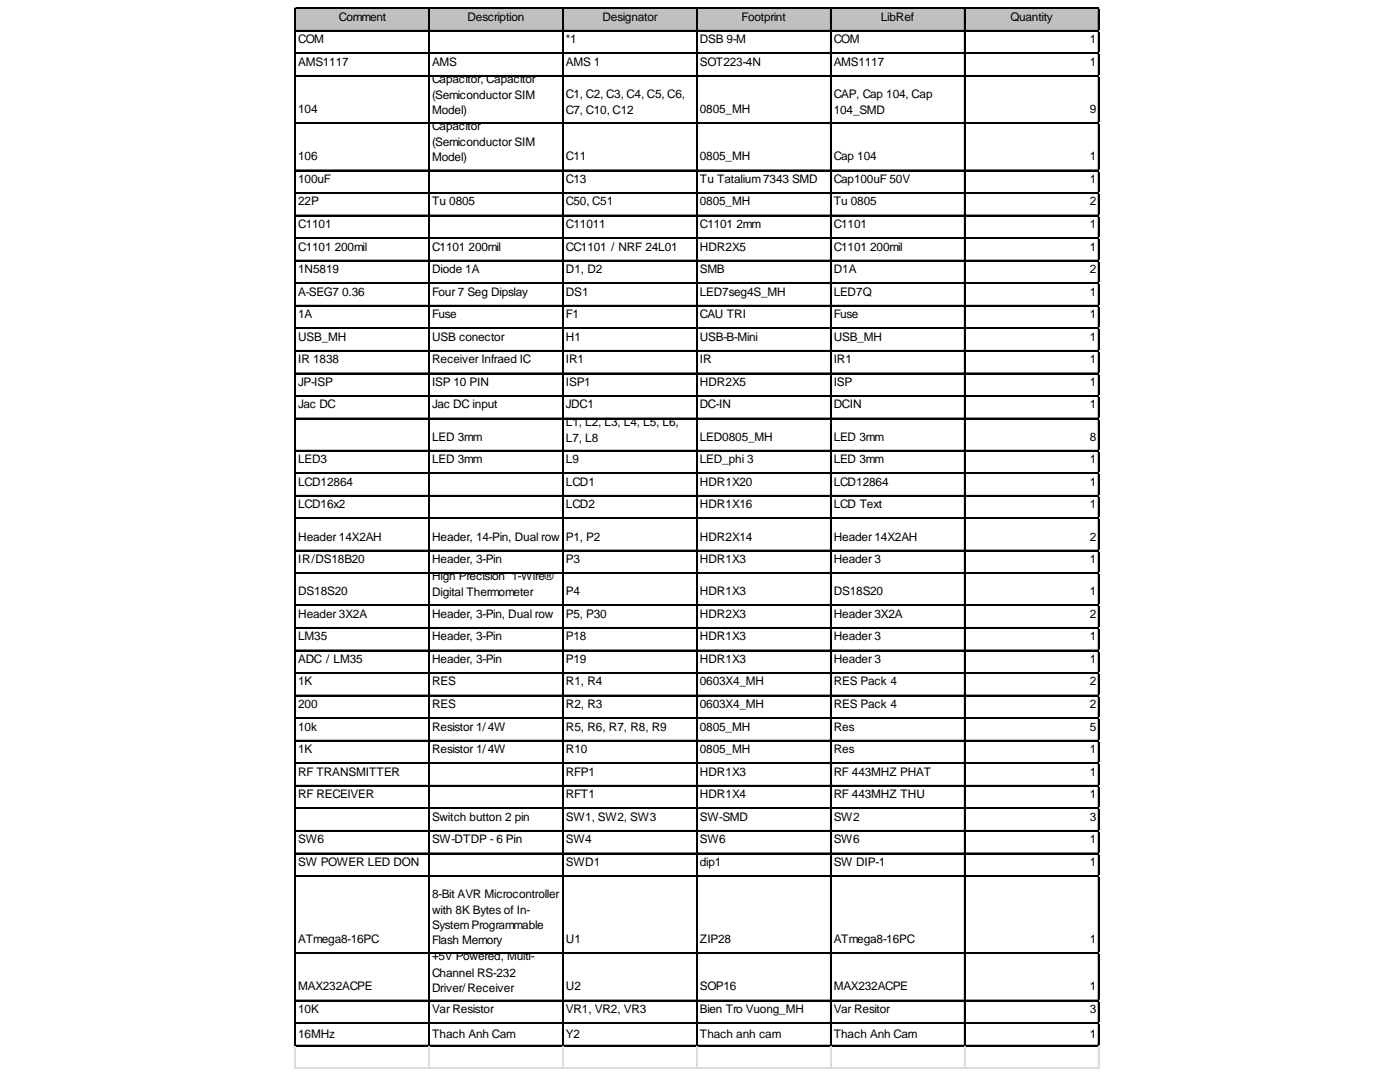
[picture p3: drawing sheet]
<svg xmlns="http://www.w3.org/2000/svg" width="279mm" height="215mm" viewBox="0 0 279 215" stroke-linecap="round" stroke-linejoin="round" font-family="sans-serif">
<defs><g id="words">
<g font-size="2.4">
<text x="67.5" y="4.1">Comment</text>
<text x="93.2" y="4.1">Description</text>
<text x="120.1" y="4.1">Designator</text>
<text x="147.8" y="4.1">Footprint</text>
<text x="175.6" y="4.1">LibRef</text>
<text x="201.4" y="4.1">Quantity</text>
<text x="59.4" y="8.6">COM</text>
<text x="112.8" y="8.6">*1</text>
<text x="139.5" y="8.6">DSB 9-M</text>
<text x="166.2" y="8.6">COM</text>
<text x="217.2" y="8.6">1</text>
<text x="59.4" y="13.1">AMS1117</text>
<text x="86.1" y="13.1">AMS</text>
<text x="86.1" y="16.5">Capacitor, Capacitor</text>
<text x="112.8" y="13.1">AMS 1</text>
<text x="139.5" y="13.1">SOT223-4N</text>
<text x="166.2" y="13.1">AMS1117</text>
<text x="217.2" y="13.1">1</text>
<text x="59.4" y="22.5">104</text>
<text x="86.1" y="19.8">(Semiconductor SIM</text>
<text x="86.1" y="22.7">Model)</text>
<text x="112.8" y="19.5">C1, C2, C3, C4, C5, C6,</text>
<text x="112.8" y="22.7">C7, C10, C12</text>
<text x="139.5" y="22.5">0805_MH</text>
<text x="166.2" y="19.5">CAP, Cap 104, Cap</text>
<text x="166.2" y="22.7">104_SMD</text>
<text x="217.2" y="22.5">9</text>
<text x="86.1" y="26">Capacitor</text>
<text x="86.1" y="29.2">(Semiconductor SIM</text>
<text x="59.4" y="32">106</text>
<text x="86.1" y="32.2">Model)</text>
<text x="112.8" y="32">C11</text>
<text x="139.5" y="32">0805_MH</text>
<text x="166.2" y="32">Cap 104</text>
<text x="217.2" y="32">1</text>
<text x="59.4" y="36.4">100uF</text>
<text x="59.4" y="40.9">22P</text>
<text x="86.1" y="40.9">Tu 0805</text>
<text x="112.8" y="36.4">C13</text>
<text x="112.8" y="40.9">C50, C51</text>
<text x="139.5" y="36.4">Tu Tatalium7343 SMD</text>
<text x="139.5" y="40.9">0805_MH</text>
<text x="166.2" y="36.4">Cap100uF 50V</text>
<text x="166.2" y="40.9">Tu 0805</text>
<text x="217.2" y="36.4">1</text>
<text x="217.2" y="40.9">2</text>
<text x="59.4" y="45.4">C1101</text>
<text x="112.8" y="45.4">C11011</text>
<text x="139.5" y="45.4">C1101</text>
<text x="146.8" y="45.4">2mm</text>
<text x="166.2" y="45.4">C1101</text>
<text x="217.2" y="45.4">1</text>
<text x="59.4" y="49.9">C1101</text>
<text x="66.7" y="49.9">200mil</text>
<text x="86.1" y="49.9">C1101</text>
<text x="93.4" y="49.9">200mil</text>
<text x="112.8" y="49.9">CC1101 / NRF 24L01</text>
<text x="139.5" y="49.9">HDR2X5</text>
<text x="166.2" y="49.9">C1101</text>
<text x="173.4" y="49.9">200mil</text>
<text x="217.2" y="49.9">1</text>
<text x="59.4" y="54.4">1N5819</text>
<text x="59.4" y="58.9">A-SEG7</text>
<text x="68.2" y="58.9">0.36</text>
<text x="86.1" y="54.4">Diode 1A</text>
<text x="86.1" y="58.9">Four 7 Seg Dipslay</text>
<text x="112.8" y="54.4">D1, D2</text>
<text x="112.8" y="58.9">DS1</text>
<text x="139.5" y="54.4">SMB</text>
<text x="139.5" y="58.9">LED7seg4S_MH</text>
<text x="166.2" y="54.4">D1A</text>
<text x="166.2" y="58.9">LED7Q</text>
<text x="217.2" y="54.4">2</text>
<text x="217.2" y="58.9">1</text>
<text x="59.4" y="63.4">1A</text>
<text x="86.1" y="63.4">Fuse</text>
<text x="112.8" y="63.4">F1</text>
<text x="139.5" y="63.4">CAU TRI</text>
<text x="166.2" y="63.4">Fuse</text>
<text x="217.2" y="63.4">1</text>
<text x="59.4" y="67.9">USB_MH</text>
<text x="86.1" y="67.9">USB conector</text>
<text x="112.8" y="67.9">H1</text>
<text x="139.5" y="67.9">USB-B-Mini</text>
<text x="166.2" y="67.9">USB_MH</text>
<text x="217.2" y="67.9">1</text>
<text x="59.4" y="72.4">IR 1838</text>
<text x="59.4" y="76.9">JP-ISP</text>
<text x="86.1" y="72.4">Receiver Infraed IC</text>
<text x="86.1" y="76.9">ISP 10 PIN</text>
<text x="112.8" y="72.4">IR1</text>
<text x="112.8" y="76.9">ISP1</text>
<text x="139.5" y="72.4">IR</text>
<text x="139.5" y="76.9">HDR2X5</text>
<text x="166.2" y="72.4">IR1</text>
<text x="166.2" y="76.9">ISP</text>
<text x="217.2" y="72.4">1</text>
<text x="217.2" y="76.9">1</text>
<text x="59.4" y="81.4">Jac DC</text>
<text x="86.1" y="81.4">Jac DC input</text>
<text x="112.8" y="81.4">JDC1</text>
<text x="139.5" y="81.4">DC-IN</text>
<text x="166.2" y="81.4">DCIN</text>
<text x="217.2" y="81.4">1</text>
<text x="86.1" y="87.8">LED 3mm</text>
<text x="112.8" y="84.8">L1, L2, L3, L4, L5, L6,</text>
<text x="112.8" y="88">L7, L8</text>
<text x="139.5" y="87.8">LED0805_MH</text>
<text x="166.2" y="87.8">LED 3mm</text>
<text x="217.2" y="87.8">8</text>
<text x="59.4" y="92.3">LED3</text>
<text x="86.1" y="92.3">LED 3mm</text>
<text x="112.8" y="92.3">L9</text>
<text x="139.5" y="92.3">LED_phi 3</text>
<text x="166.2" y="92.3">LED 3mm</text>
<text x="217.2" y="92.3">1</text>
<text x="59.4" y="96.8">LCD12864</text>
<text x="59.4" y="101.3">LCD16x2</text>
<text x="112.8" y="96.8">LCD1</text>
<text x="112.8" y="101.3">LCD2</text>
<text x="139.5" y="96.8">HDR1X20</text>
<text x="139.5" y="101.3">HDR1X16</text>
<text x="166.2" y="96.8">LCD12864</text>
<text x="166.2" y="101.3">LCD Text</text>
<text x="217.2" y="96.8">1</text>
<text x="217.2" y="101.3">1</text>
<text x="59.4" y="107.7">Header 14X2AH</text>
<text x="86.1" y="107.7">Header, 14-Pin, Dual row</text>
<text x="112.8" y="107.7">P1, P2</text>
<text x="139.5" y="107.7">HDR2X14</text>
<text x="166.2" y="107.7">Header 14X2AH</text>
<text x="217.2" y="107.7">2</text>
<text x="59.4" y="112.2">IR/DS18B20</text>
<text x="86.1" y="112.2">Header, 3-Pin</text>
<text x="112.8" y="112.2">P3</text>
<text x="139.5" y="112.2">HDR1X3</text>
<text x="166.2" y="112.2">Header 3</text>
<text x="217.2" y="112.2">1</text>
<text x="59.4" y="118.6">DS18S20</text>
<text x="86.1" y="115.6">High Precision 1-Wire®</text>
<text x="86.1" y="118.8">Digital Thermometer</text>
<text x="112.8" y="118.6">P4</text>
<text x="139.5" y="118.6">HDR1X3</text>
<text x="166.2" y="118.6">DS18S20</text>
<text x="217.2" y="118.6">1</text>
<text x="59.4" y="123.1">Header 3X2A</text>
<text x="86.1" y="123.1">Header, 3-Pin, Dual row</text>
<text x="112.8" y="123.1">P5, P30</text>
<text x="139.5" y="123.1">HDR2X3</text>
<text x="166.2" y="123.1">Header 3X2A</text>
<text x="217.2" y="123.1">2</text>
<text x="59.4" y="127.6">LM35</text>
<text x="86.1" y="127.6">Header, 3-Pin</text>
<text x="112.8" y="127.6">P18</text>
<text x="139.5" y="127.6">HDR1X3</text>
<text x="166.2" y="127.6">Header 3</text>
<text x="217.2" y="127.6">1</text>
<text x="59.4" y="132.1">ADC / LM35</text>
<text x="59.4" y="136.6">1K</text>
<text x="86.1" y="132.1">Header, 3-Pin</text>
<text x="86.1" y="136.6">RES</text>
<text x="112.8" y="132.1">P19</text>
<text x="112.8" y="136.6">R1, R4</text>
<text x="139.5" y="132.1">HDR1X3</text>
<text x="139.5" y="136.6">0603X4_MH</text>
<text x="166.2" y="132.1">Header 3</text>
<text x="166.2" y="136.6">RES Pack 4</text>
<text x="217.2" y="132.1">1</text>
<text x="217.2" y="136.6">2</text>
<text x="59.4" y="141.1">200</text>
<text x="86.1" y="141.1">RES</text>
<text x="112.8" y="141.1">R2, R3</text>
<text x="139.5" y="141.1">0603X4_MH</text>
<text x="166.2" y="141.1">RES Pack 4</text>
<text x="217.2" y="141.1">2</text>
<text x="59.4" y="145.6">10k</text>
<text x="86.1" y="145.6">Resistor 1/4W</text>
<text x="112.8" y="145.6">R5, R6, R7, R8, R9</text>
<text x="139.5" y="145.6">0805_MH</text>
<text x="166.2" y="145.6">Res</text>
<text x="217.2" y="145.6">5</text>
<text x="59.4" y="150.1">1K</text>
<text x="59.4" y="154.6">RF TRANSMITTER</text>
<text x="86.1" y="150.1">Resistor 1/4W</text>
<text x="112.8" y="150.1">R10</text>
<text x="112.8" y="154.6">RFP1</text>
<text x="139.5" y="150.1">0805_MH</text>
<text x="139.5" y="154.6">HDR1X3</text>
<text x="166.2" y="150.1">Res</text>
<text x="166.2" y="154.6">RF 443MHZ PHAT</text>
<text x="217.2" y="150.1">1</text>
<text x="217.2" y="154.6">1</text>
<text x="59.4" y="159.1">RF RECEIVER</text>
<text x="112.8" y="159.1">RFT1</text>
<text x="139.5" y="159.1">HDR1X4</text>
<text x="166.2" y="159.1">RF 443MHZ THU</text>
<text x="217.2" y="159.1">1</text>
<text x="86.1" y="163.6">Switch button 2 pin</text>
<text x="112.8" y="163.6">SW1, SW2, SW3</text>
<text x="139.5" y="163.6">SW-SMD</text>
<text x="166.2" y="163.6">SW2</text>
<text x="217.2" y="163.6">3</text>
<text x="59.4" y="168">SW6</text>
<text x="59.4" y="172.5">SW POWER LED DON</text>
<text x="86.1" y="168">SW-DTDP - 6 Pin</text>
<text x="112.8" y="168">SW4</text>
<text x="112.8" y="172.5">SWD1</text>
<text x="139.5" y="168">SW6</text>
<text x="139.5" y="172.5">dip1</text>
<text x="166.2" y="168">SW6</text>
<text x="166.2" y="172.5">SW DIP-1</text>
<text x="217.2" y="168">1</text>
<text x="217.2" y="172.5">1</text>
<text x="86.1" y="179">8-Bit AVR Microcontroller</text>
<text x="86.1" y="182.2">with 8K Bytes of In-</text>
<text x="86.1" y="185.2">SystemProgrammable</text>
<text x="59.4" y="187.9">ATmega8-16PC</text>
<text x="86.1" y="188.2">Flash Memory</text>
<text x="86.1" y="191.4">+5V Powered, Multi-</text>
<text x="112.8" y="187.9">U1</text>
<text x="139.5" y="187.9">ZIP28</text>
<text x="166.2" y="187.9">ATmega8-16PC</text>
<text x="217.2" y="187.9">1</text>
<text x="59.4" y="197.4">MAX232ACPE</text>
<text x="86.1" y="194.6">Channel RS-232</text>
<text x="86.1" y="197.6">Driver/Receiver</text>
<text x="112.8" y="197.4">U2</text>
<text x="139.5" y="197.4">SOP16</text>
<text x="166.2" y="197.4">MAX232ACPE</text>
<text x="217.2" y="197.4">1</text>
<text x="59.4" y="201.9">10K</text>
<text x="86.1" y="201.9">Var Resistor</text>
<text x="112.8" y="201.9">VR1, VR2, VR3</text>
<text x="139.5" y="201.9">Bien Tro Vuong_MH</text>
<text x="166.2" y="201.9">Var Resitor</text>
<text x="217.2" y="201.9">3</text>
<text x="59.4" y="206.8">16MHz</text>
<text x="86.1" y="206.8">Thach Anh Cam</text>
<text x="112.8" y="206.8">Y2</text>
<text x="139.5" y="206.8">Thach anh cam</text>
<text x="166.2" y="206.8">Thach Anh Cam</text>
<text x="217.2" y="206.8">1</text>
</g>
</g></defs>
<path d="M59 1.7h160.1v4.6h-160.1z" fill="#c0c0c0"/>
<g fill="none" stroke="#000" stroke-width=".21">
<path d="M58.8 1.6v206.9M58.9 1.6v206.9M59 1.6h160.1M59 1.7h160.1M59 6.1h160.1M59 6.2h160.1M59 10.6h160.1M59 10.7h160.1M59 15h160.1M59 15.2h160.1M85.5 1.8v206.7M85.6 1.8v206.7"/>
<path d="M112.2 1.8v206.7M112.3 1.8v206.7M138.8 1.8v206.7M139 1.8v206.7M165.5 1.8v206.7M165.6 1.8v206.7M192.2 1.8v206.7M192.3 1.8v206.7M218.9 1.8v206.7M219 1.8v206.7M59 24.5h160.1M59 24.6h160.1"/>
<path d="M59 33.9h160.1M59 34h160.1M59 38.4h160.1M59 38.5h160.1M59 42.9h160.1M59 43h160.1M59 47.4h160.1M59 47.5h160.1M59 51.8h160.1M59 52h160.1M59 56.3h160.1M59 56.4h160.1"/>
<path d="M59 60.8h160.1M59 60.9h160.1M59 65.3h160.1M59 65.4h160.1M59 69.8h160.1M59 69.9h160.1M59 74.3h160.1M59 74.4h160.1M59 78.8h160.1M59 78.9h160.1M59 83.3h160.1M59 83.4h160.1"/>
<path d="M59 89.7h160.1M59 89.8h160.1M59 94.2h160.1M59 94.3h160.1M59 98.7h160.1M59 98.8h160.1M59 103.2h160.1M59 103.3h160.1M59 109.6h160.1M59 109.7h160.1M59 114.1h160.1M59 114.2h160.1"/>
<path d="M59 120.5h160.1M59 120.6h160.1M59 125h160.1M59 125.1h160.1M59 129.5h160.1M59 129.6h160.1M59 134h160.1M59 134.1h160.1M59 138.5h160.1M59 138.6h160.1M59 143h160.1M59 143.1h160.1"/>
<path d="M59 147.5h160.1M59 147.6h160.1M59 152h160.1M59 152.1h160.1M59 156.5h160.1M59 156.6h160.1M59 161h160.1M59 161.1h160.1M59 165.5h160.1M59 165.6h160.1M59 170h160.1M59 170.1h160.1"/>
<path d="M59 174.5h160.1M59 174.6h160.1M59 189.9h160.1M59 190h160.1M59 199.3h160.1M59 199.4h160.1M59 203.8h160.1M59 203.9h160.1M59 208.3h160.1M59 208.4h160.1"/>
</g>
<g fill="none" stroke="#dadcdd" stroke-width=".21">
<path d="M219.1 1.6h.1M58.8 208.5v4.5M58.9 208.5v4.5M85.5 208.5v4.5M85.6 208.5v4.5M112.2 208.5v4.5M112.3 208.5v4.5M138.8 208.5v4.5M139 208.5v4.5M165.5 208.5v4.5M165.6 208.5v4.5M192.2 208.5v4.5"/>
<path d="M192.3 208.5v4.5M218.9 208.5v4.5M219 208.5v4.5"/>
</g>
<path d="M219.1 1.6l.1 .2z" fill="#dadcdd"/>
<path d="M219.1 6.1h.1" fill="none" stroke="#dadcdd" stroke-width=".21"/>
<path d="M219.1 6.1l.1 .2z" fill="#dadcdd"/>
<path d="M219.1 10.6h.1" fill="none" stroke="#dadcdd" stroke-width=".21"/>
<path d="M219.1 10.6l.1 .2z" fill="#dadcdd"/>
<path d="M219.1 15h.1" fill="none" stroke="#dadcdd" stroke-width=".21"/>
<path d="M219.1 15l.1 .3z" fill="#dadcdd"/>
<path d="M219.1 24.5h.1" fill="none" stroke="#dadcdd" stroke-width=".21"/>
<path d="M219.1 24.5l.1 .2z" fill="#dadcdd"/>
<path d="M219.1 33.9h.1" fill="none" stroke="#dadcdd" stroke-width=".21"/>
<path d="M219.1 33.9l.1 .2z" fill="#dadcdd"/>
<path d="M219.1 38.4h.1" fill="none" stroke="#dadcdd" stroke-width=".21"/>
<path d="M219.1 38.4l.1 .2z" fill="#dadcdd"/>
<path d="M219.1 42.9h.1" fill="none" stroke="#dadcdd" stroke-width=".21"/>
<path d="M219.1 42.9l.1 .2z" fill="#dadcdd"/>
<path d="M219.1 47.4h.1" fill="none" stroke="#dadcdd" stroke-width=".21"/>
<path d="M219.1 47.4l.1 .2z" fill="#dadcdd"/>
<path d="M219.1 51.8h.1" fill="none" stroke="#dadcdd" stroke-width=".21"/>
<path d="M219.1 51.8l.1 .3z" fill="#dadcdd"/>
<path d="M219.1 56.3h.1" fill="none" stroke="#dadcdd" stroke-width=".21"/>
<path d="M219.1 56.3l.1 .3z" fill="#dadcdd"/>
<path d="M219.1 60.8h.1" fill="none" stroke="#dadcdd" stroke-width=".21"/>
<path d="M219.1 60.8l.1 .3z" fill="#dadcdd"/>
<path d="M219.1 65.3h.1" fill="none" stroke="#dadcdd" stroke-width=".21"/>
<path d="M219.1 65.3l.1 .2z" fill="#dadcdd"/>
<path d="M219.1 69.8h.1" fill="none" stroke="#dadcdd" stroke-width=".21"/>
<path d="M219.1 69.8l.1 .2z" fill="#dadcdd"/>
<path d="M219.1 74.3h.1" fill="none" stroke="#dadcdd" stroke-width=".21"/>
<path d="M219.1 74.3l.1 .2z" fill="#dadcdd"/>
<path d="M219.1 78.8h.1" fill="none" stroke="#dadcdd" stroke-width=".21"/>
<path d="M219.1 78.8l.1 .2z" fill="#dadcdd"/>
<path d="M219.1 83.3h.1" fill="none" stroke="#dadcdd" stroke-width=".21"/>
<path d="M219.1 83.3l.1 .2z" fill="#dadcdd"/>
<path d="M219.1 89.7h.1" fill="none" stroke="#dadcdd" stroke-width=".21"/>
<path d="M219.1 89.7l.1 .2z" fill="#dadcdd"/>
<path d="M219.1 94.2h.1" fill="none" stroke="#dadcdd" stroke-width=".21"/>
<path d="M219.1 94.2l.1 .2z" fill="#dadcdd"/>
<path d="M219.1 98.7h.1" fill="none" stroke="#dadcdd" stroke-width=".21"/>
<path d="M219.1 98.7l.1 .2z" fill="#dadcdd"/>
<path d="M219.1 103.2h.1" fill="none" stroke="#dadcdd" stroke-width=".21"/>
<path d="M219.1 103.2l.1 .2z" fill="#dadcdd"/>
<path d="M219.1 109.6h.1" fill="none" stroke="#dadcdd" stroke-width=".21"/>
<path d="M219.1 109.6l.1 .2z" fill="#dadcdd"/>
<path d="M219.1 114.1h.1" fill="none" stroke="#dadcdd" stroke-width=".21"/>
<path d="M219.1 114.1l.1 .2z" fill="#dadcdd"/>
<path d="M219.1 120.5h.1" fill="none" stroke="#dadcdd" stroke-width=".21"/>
<path d="M219.1 120.5l.1 .3z" fill="#dadcdd"/>
<path d="M219.1 125h.1" fill="none" stroke="#dadcdd" stroke-width=".21"/>
<path d="M219.1 125l.1 .2z" fill="#dadcdd"/>
<path d="M219.1 129.5h.1" fill="none" stroke="#dadcdd" stroke-width=".21"/>
<path d="M219.1 129.5l.1 .2z" fill="#dadcdd"/>
<path d="M219.1 134h.1" fill="none" stroke="#dadcdd" stroke-width=".21"/>
<path d="M219.1 134l.1 .2z" fill="#dadcdd"/>
<path d="M219.1 138.5h.1" fill="none" stroke="#dadcdd" stroke-width=".21"/>
<path d="M219.1 138.5l.1 .2z" fill="#dadcdd"/>
<path d="M219.1 143h.1" fill="none" stroke="#dadcdd" stroke-width=".21"/>
<path d="M219.1 143l.1 .2z" fill="#dadcdd"/>
<path d="M219.1 147.5h.1" fill="none" stroke="#dadcdd" stroke-width=".21"/>
<path d="M219.1 147.5l.1 .2z" fill="#dadcdd"/>
<path d="M219.1 152h.1" fill="none" stroke="#dadcdd" stroke-width=".21"/>
<path d="M219.1 152l.1 .2z" fill="#dadcdd"/>
<path d="M219.1 156.5h.1" fill="none" stroke="#dadcdd" stroke-width=".21"/>
<path d="M219.1 156.5l.1 .2z" fill="#dadcdd"/>
<path d="M219.1 161h.1" fill="none" stroke="#dadcdd" stroke-width=".21"/>
<path d="M219.1 161l.1 .2z" fill="#dadcdd"/>
<path d="M219.1 165.5h.1" fill="none" stroke="#dadcdd" stroke-width=".21"/>
<path d="M219.1 165.5l.1 .2z" fill="#dadcdd"/>
<path d="M219.1 170h.1" fill="none" stroke="#dadcdd" stroke-width=".21"/>
<path d="M219.1 170l.1 .2z" fill="#dadcdd"/>
<path d="M219.1 174.5h.1" fill="none" stroke="#dadcdd" stroke-width=".21"/>
<path d="M219.1 174.5l.1 .2z" fill="#dadcdd"/>
<path d="M219.1 189.9h.1" fill="none" stroke="#dadcdd" stroke-width=".21"/>
<path d="M219.1 189.9l.1 .2z" fill="#dadcdd"/>
<path d="M219.1 199.3h.1" fill="none" stroke="#dadcdd" stroke-width=".21"/>
<path d="M219.1 199.3l.1 .2z" fill="#dadcdd"/>
<path d="M219.1 203.8h.1" fill="none" stroke="#dadcdd" stroke-width=".21"/>
<path d="M219.1 203.8l.1 .2z" fill="#dadcdd"/>
<path d="M219.1 208.3h.1" fill="none" stroke="#dadcdd" stroke-width=".21"/>
<path d="M219.1 208.3l.1 .2z" fill="#dadcdd"/>
<path d="M58.8 212.8h160.4M58.8 212.9h160.4" fill="none" stroke="#dadcdd" stroke-width=".21"/>
<use href="#words"/>
</svg>
